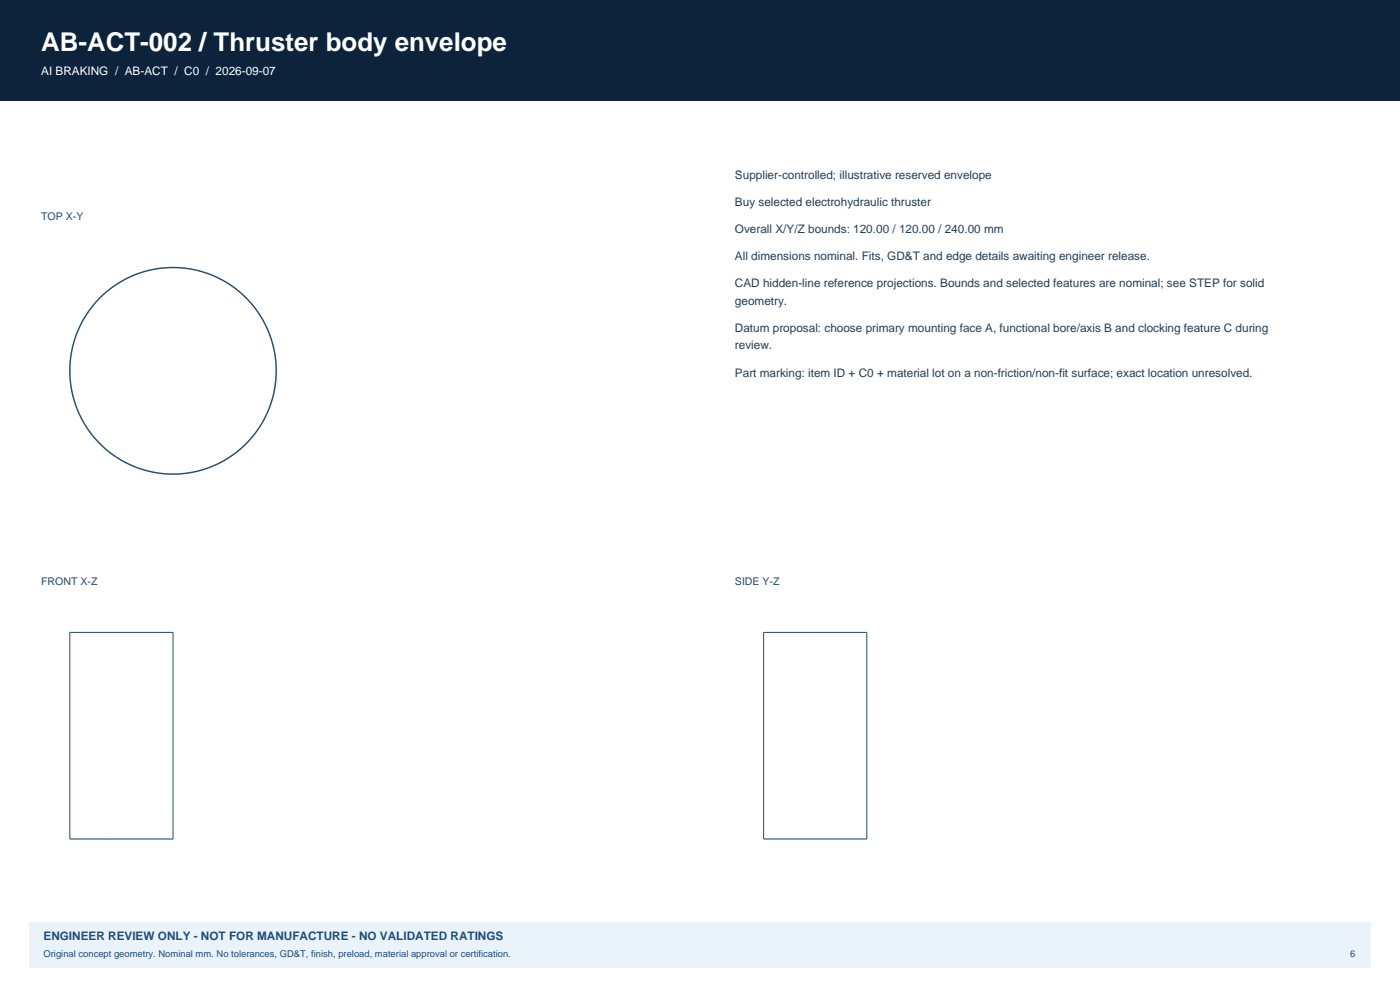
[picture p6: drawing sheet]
<svg xmlns="http://www.w3.org/2000/svg" width="420mm" height="297mm" viewBox="0 0 420 297" stroke-linecap="round" stroke-linejoin="round" font-family="sans-serif">
<defs><g id="words">
<text font-size="7.8" fill="#fff" x="12.3" y="15.2">AB-ACT-002 / Thruster body envelope</text>
<text font-size="3.5" fill="#fff" x="12.3" y="22.6">AI BRAKING / AB-ACT / C0 / 2026-09-07</text>
<g font-size="3.5" fill="#243e57">
<text x="220.5" y="53.6">Supplier-controlled; illustrative reserved envelope</text>
<text x="220.5" y="61.7">Buy selected electrohydraulic thruster</text>
<text x="220.5" y="69.8">Overall X/Y/Z bounds: 120.00 / 120.00 / 240.00 mm</text>
<text x="220.5" y="77.9">All dimensions nominal. Fits, GD&amp;T and edge details awaiting engineer release.</text>
<text x="220.5" y="86">CAD hidden-line reference projections. Bounds and selected features are nominal; see STEP for solid</text>
<text x="220.5" y="91.3">geometry.</text>
<text x="220.5" y="99.4">Datum proposal: choose primary mounting face A, functional bore/axis B and clocking feature C during</text>
<text x="220.5" y="104.7">review.</text>
<text x="220.5" y="112.9">Part marking: item ID + C0 + material lot on a non-friction/non-fit surface; exact location unresolved.</text>
</g>
<text font-size="3.5" fill="#1b4e80" x="13.1" y="281.8">ENGINEER REVIEW ONLY - NOT FOR MANUFACTURE - NO VALIDATED RATINGS</text>
<g font-size="3.2" fill="#254c6e">
<text x="12.3" y="65.9">TOP X-Y</text>
<text x="12.3" y="175.3">FRONT X-Z</text>
<text x="220.5" y="175.3">SIDE Y-Z</text>
</g>
<g font-size="2.8" fill="#1b4e80">
<text x="13.1" y="286.8">Original concept geometry. Nominal mm. No tolerances, GD&amp;T, finish, preload, material approval or certification.</text>
<text x="405" y="286.8">6</text>
</g>
</g></defs>
<path d="M0 0h420v30h-420z" fill-rule="evenodd" fill="#0d233b"/>
<path d="M8.8 276.2h402.4v13.7h-402.4z" fill-rule="evenodd" fill="#eaf3fa"/>
<path d="M82.9 111.1l-.6-6-1.8-5.8-2.8-5.3-3.9-4.7-4.7-3.9-5.3-2.8-5.8-1.8-6-.6-6 .5-5.8 1.8-5.4 2.8-4.7 3.8-3.9 4.7-2.8 5.3-1.8 5.8-.7 6.1 .6 6 1.7 5.8 2.8 5.4 3.9 4.7 4.6 3.8 5.3 2.9 5.8 1.8 6 .7 6.1-.6 5.8-1.7 5.3-2.8 4.8-3.8 3.9-4.6 1.6-2.7 1.4-2.9 1.8-5.8 .6-6.1" fill="none" stroke="#a5bccd" stroke-width=".41" stroke-dasharray=".4 .4" stroke-linecap="butt"/>
<circle cx="51.9" cy="111.1" r="31" fill="none" stroke="#254c6e" stroke-width=".41"/>
<path d="M51.9 189.5h-31M260 189.5h-30.9M51.9 251.4h-31M260 251.4h-30.9" fill="none" stroke="#a5bccd" stroke-width=".3" stroke-dasharray=".2 .2" stroke-linecap="butt"/>
<path d="M20.9 189.5h31v61.9h-31zM229.1 189.5h30.9v61.9h-30.9z" fill="none" stroke="#254c6e" stroke-width=".3"/>
<use href="#words"/>
</svg>
